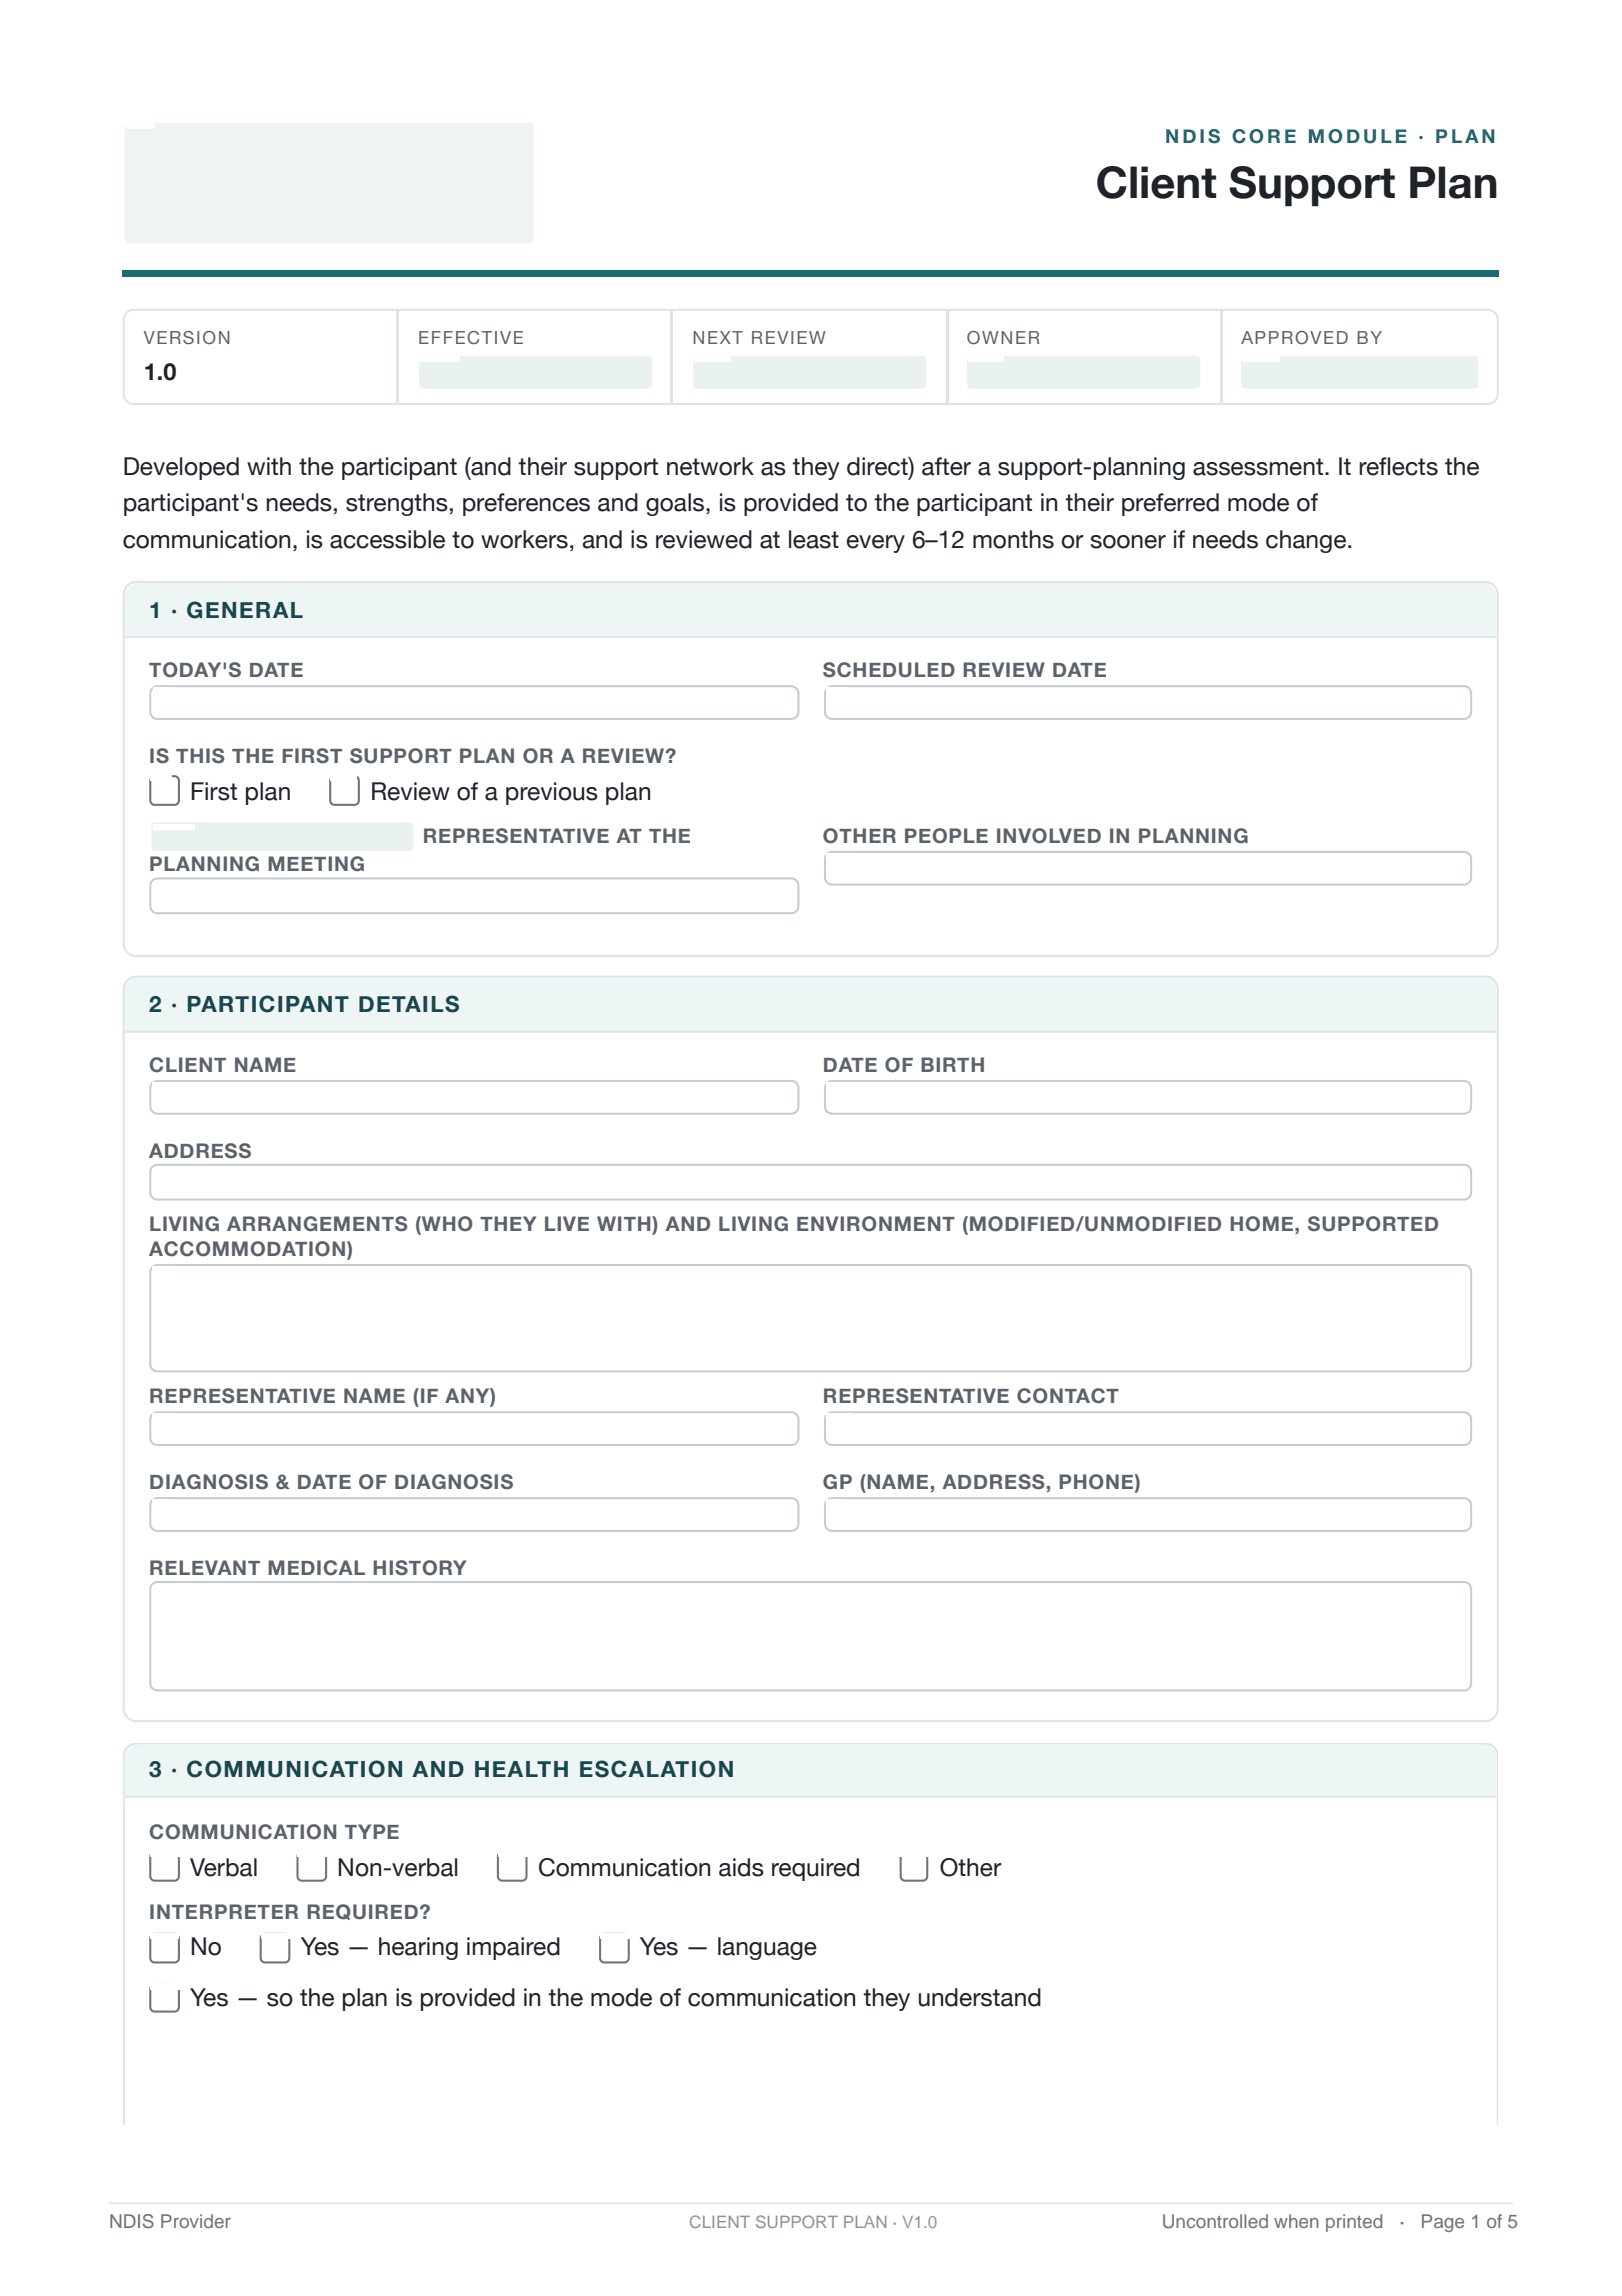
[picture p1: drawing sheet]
<svg xmlns="http://www.w3.org/2000/svg" width="210mm" height="297mm" viewBox="0 0 210 297" stroke-linecap="round" stroke-linejoin="round" font-family="sans-serif">
<defs><g id="words">
<text font-size="5.6" fill="#1f2328" x="141.8" y="25.7">Client Support Plan</text>
<g font-size="3.2" fill="#1f2328">
<text x="15.9" y="61.4">Developed with the participant (and their support network as they direct) after a support-planning assessment. It refl ects the</text>
<text x="15.9" y="66.1">participant's needs, strengths, preferences and goals, is provided to the participant in their preferred mode of</text>
<text x="15.9" y="70.9">communication, is accessible to workers, and is reviewed at least every 6–12 months or sooner if needs change.</text>
<text x="24.6" y="103.5">First plan</text>
<text x="47.9" y="103.5">Review of a previous plan</text>
<text x="24.6" y="242.6">Verbal</text>
<text x="43.6" y="242.6">Non-verbal</text>
<text x="69.6" y="242.6">Communication aids required</text>
<text x="121.6" y="242.6">Other</text>
<text x="24.6" y="252.9">No</text>
<text x="38.9" y="252.9">Yes — hearing impaired</text>
<text x="82.8" y="252.9">Yes — language</text>
<text x="24.6" y="259.6">Yes — so the plan is provided in the mode of communication they understand</text>
</g>
<text font-size="3" fill="#1f2328" x="18.6" y="49.2">1.0</text>
<g font-size="2.9" fill="#124a4f">
<text x="19.3" y="79.9">1 · GENERAL</text>
<text x="19.3" y="131">2 · PARTICIPANT DETAILS</text>
<text x="19.3" y="229.9">3 · COMMUNICATION AND HEALTH ESCALATION</text>
</g>
<g font-size="2.6" fill="#5b626b">
<text x="19.3" y="87.6">TODAY'S DATE</text>
<text x="106.5" y="87.6">SCHEDULED REVIEW DATE</text>
<text x="19.3" y="98.7">IS THIS THE FIRST SUPPORT PLAN OR A REVIEW?</text>
<text x="19.3" y="112.7">PLANNING MEETING</text>
<text x="54.7" y="109">REPRESENTATIVE AT THE</text>
<text x="106.5" y="109">OTHER PEOPLE INVOLVED IN PLANNING</text>
<text x="19.3" y="138.6">CLIENT NAME</text>
<text x="106.5" y="138.6">DATE OF BIRTH</text>
<text x="19.3" y="149.8">ADDRESS</text>
<text x="19.3" y="159.3">LIVING ARRANGEMENTS (WHO THEY LIVE WITH) AND LIVING ENVIRONMENT (MODIFIED/UNMODIFIED HOME, SUPPORTED</text>
<text x="19.3" y="162.5">ACCOMMODATION)</text>
<text x="19.3" y="181.5">REPRESENTATIVE NAME (IF ANY)</text>
<text x="106.5" y="181.5">REPRESENTATIVE CONTACT</text>
<text x="19.3" y="192.6">DIAGNOSIS &amp; DATE OF DIAGNOSIS</text>
<text x="106.5" y="192.6">GP (NAME, ADDRESS, PHONE)</text>
<text x="19.3" y="203.7">RELEVANT MEDICAL HISTORY</text>
<text x="19.3" y="237.9">COMMUNICATION TYPE</text>
<text x="19.3" y="248.2">INTERPRETER REQUIRED?</text>
</g>
<text font-size="2.5" fill="#1c6b72" x="150.8" y="18.5">NDIS CORE MODULE · PLAN</text>
<g font-size="2.5" fill="#6b737d">
<text x="14.1" y="288.2">NDIS Provider</text>
<text x="150.3" y="288.2">Uncontrolled when printed</text>
<text x="181.1" y="288.2">·</text>
<text x="183.8" y="288.2">Page 1 of 5</text>
</g>
<g font-size="2.3" fill="#5b626b">
<text x="18.6" y="44.4">VERSION</text>
<text x="54.1" y="44.4">EFFECTIVE</text>
<text x="89.6" y="44.4">NEXT REVIEW</text>
<text x="125.1" y="44.4">OWNER</text>
<text x="160.6" y="44.4">APPROVED BY</text>
</g>
<text font-size="2.2" fill="#8c949c" x="89.2" y="288.2">CLIENT SUPPORT PLAN · V1.0</text>
</g></defs>
<path d="M15.9 34.9h178v.8h-178z" fill="#1c6b72"/>
<path d="M16.4 40.5l.4-.3 .5-.1h175.2a1.28 1.28 0 0 1 1.3 1.3v9.6a1.28 1.28 0 0 1-1.3 1.3h-175.2a1.28 1.28 0 0 1-1.3-1.3v-9.6l.1-.5zM16.5 75.8a1.63 1.63 0 0 1 1.1-.5h174.6a1.63 1.63 0 0 1 1.6 1.6v45.2a1.63 1.63 0 0 1-1.6 1.6h-174.6a1.63 1.63 0 0 1-1.6-1.6v-45.2a1.63 1.63 0 0 1 .5-1.1z" fill="none" stroke="#dfe3e8" stroke-width=".26"/>
<path d="M16.7 75.9a1.76 1.76 0 0 1 1.2-.5h174a1.76 1.76 0 0 1 1.8 1.8v5.2h-177.6v-5.2a1.76 1.76 0 0 1 .6-1.3z" fill="#eef5f5"/>
<path d="M16.1 82.4h177.6M16.5 126.8a1.63 1.63 0 0 1 1.1-.5h174.6a1.63 1.63 0 0 1 1.6 1.7v93a1.63 1.63 0 0 1-1.6 1.6h-174.6a1.63 1.63 0 0 1-1.6-1.6v-93a1.63 1.63 0 0 1 .5-1.2z" fill="none" stroke="#dfe3e8" stroke-width=".26"/>
<path d="M16.7 127a1.76 1.76 0 0 1 1.2-.5h174a1.76 1.76 0 0 1 1.8 1.7v5.3h-177.6v-5.3a1.76 1.76 0 0 1 .6-1.2z" fill="#eef5f5"/>
<path d="M16.1 133.5h177.6" fill="none" stroke="#dfe3e8" stroke-width=".26"/>
<g fill="#dfe3e8">
<path d="M15.9 225.4h178v1.1h-178z"/>
<path d="M192.9 225.4h1v49.5h-1z"/>
<path d="M15.9 225.4h1v49.5h-1z"/>
</g>
<path d="M16.7 226.2a1.76 1.76 0 0 1 1.2-.5h174a1.76 1.76 0 0 1 1.8 1.8v4.9h-177.6v-4.9a1.76 1.76 0 0 1 .6-1.3z" fill="#eef5f5"/>
<path d="M51.5 40.2v11.9M86.9 40.2v11.9M122.6 40.2v11.9M158.1 40.2v11.9M16.1 232.4h177.6" fill="none" stroke="#dfe3e8" stroke-width=".26"/>
<path d="M16.3 16l.4-.1h51.8a.53 .53 0 0 1 .6 .5v14.6a.53 .53 0 0 1-.6 .5h-51.8a.53 .53 0 0 1-.6-.5v-14.6z" fill="#eef3f3"/>
<g fill="#e9f1f1">
<path d="M54.4 46.2l.4-.2h29.1a.53 .53 0 0 1 .5 .6v3.1a.53 .53 0 0 1-.5 .6h-29.1a.53 .53 0 0 1-.6-.6v-3.1z"/>
<path d="M89.8 46.2l.4-.2h29.1a.53 .53 0 0 1 .6 .6v3.1a.53 .53 0 0 1-.6 .6h-29.1a.53 .53 0 0 1-.5-.6v-3.1z"/>
<path d="M125.3 46.2l.4-.2h29.1a.53 .53 0 0 1 .5 .6v3.1a.53 .53 0 0 1-.5 .6h-29.1a.53 .53 0 0 1-.6-.6v-3.1z"/>
<path d="M160.8 46.2l.3-.2h29.7a.53 .53 0 0 1 .5 .6v3.1a.53 .53 0 0 1-.5 .6h-29.7a.53 .53 0 0 1-.5-.6v-3.1z"/>
</g>
<path d="M19.7 89l.3-.2h.4h82a.93 .93 0 0 1 .9 .9v2.4a.93 .93 0 0 1-.9 .9h-82a.93 .93 0 0 1-1-.9v-2.4l.1-.4z" fill="#fff"/>
<path d="M19.7 89l.3-.2h.4h82a.93 .93 0 0 1 .9 .9v2.4a.93 .93 0 0 1-.9 .9h-82a.93 .93 0 0 1-1-.9v-2.4l.1-.4z" fill="none" stroke="#c7ccd1" stroke-width=".26"/>
<path d="M107 89l.3-.2h.4h81.7a.93 .93 0 0 1 1 .9v2.4a.93 .93 0 0 1-1 .9h-81.7a.93 .93 0 0 1-.9-.9v-2.4v-.4z" fill="#fff"/>
<path d="M107 89l.3-.2h.4h81.7a.93 .93 0 0 1 1 .9v2.4a.93 .93 0 0 1-1 .9h-81.7a.93 .93 0 0 1-.9-.9v-2.4v-.4z" fill="none" stroke="#c7ccd1" stroke-width=".26"/>
<path d="M19.6 100.6l.4-.2h2.6a.57 .57 0 0 1 .6 .6v2.5a.57 .57 0 0 1-.6 .6h-2.6a.57 .57 0 0 1-.6-.6v-2.5z" fill="#fff"/>
<path d="M19.6 100.6l.4-.2h2.6a.57 .57 0 0 1 .6 .6v2.5a.57 .57 0 0 1-.6 .6h-2.6a.57 .57 0 0 1-.6-.6v-2.5z" fill="none" stroke="#6b7178" stroke-width=".26"/>
<path d="M42.9 100.6l.4-.2h2.6a.57 .57 0 0 1 .5 .6v2.5a.57 .57 0 0 1-.5 .6h-2.6a.57 .57 0 0 1-.6-.6v-2.5z" fill="#fff"/>
<path d="M42.9 100.6l.4-.2h2.6a.57 .57 0 0 1 .5 .6v2.5a.57 .57 0 0 1-.5 .6h-2.6a.57 .57 0 0 1-.6-.6v-2.5z" fill="none" stroke="#6b7178" stroke-width=".26"/>
<path d="M19.7 106.5l.4-.1h32.8a.53 .53 0 0 1 .5 .5v2.6a.53 .53 0 0 1-.5 .6h-32.8a.53 .53 0 0 1-.5-.6v-2.6z" fill="#e9f1f1"/>
<path d="M19.7 113.9l.3-.2 .4-.1h82a.93 .93 0 0 1 .9 1v2.6a.93 .93 0 0 1-.9 .9h-82a.93 .93 0 0 1-1-.9v-2.6l.1-.4z" fill="#fff"/>
<path d="M19.7 113.9l.3-.2 .4-.1h82a.93 .93 0 0 1 .9 1v2.6a.93 .93 0 0 1-.9 .9h-82a.93 .93 0 0 1-1-.9v-2.6l.1-.4z" fill="none" stroke="#c7ccd1" stroke-width=".26"/>
<path d="M107 110.5l.3-.2 .4-.1h81.7a.93 .93 0 0 1 1 .9v2.4a.93 .93 0 0 1-1 .9h-81.7a.93 .93 0 0 1-.9-.9v-2.4v-.3z" fill="#fff"/>
<path d="M107 110.5l.3-.2 .4-.1h81.7a.93 .93 0 0 1 1 .9v2.4a.93 .93 0 0 1-1 .9h-81.7a.93 .93 0 0 1-.9-.9v-2.4v-.3z" fill="none" stroke="#c7ccd1" stroke-width=".26"/>
<path d="M19.7 140.1l.3-.2 .4-.1h82a.93 .93 0 0 1 .9 1v2.3a.93 .93 0 0 1-.9 1h-82a.93 .93 0 0 1-1-1v-2.3l.1-.4z" fill="#fff"/>
<path d="M19.7 140.1l.3-.2 .4-.1h82a.93 .93 0 0 1 .9 1v2.3a.93 .93 0 0 1-.9 1h-82a.93 .93 0 0 1-1-1v-2.3l.1-.4z" fill="none" stroke="#c7ccd1" stroke-width=".26"/>
<path d="M107 140.1l.3-.2 .4-.1h81.7a.93 .93 0 0 1 1 1v2.3a.93 .93 0 0 1-1 1h-81.7a.93 .93 0 0 1-.9-1v-2.3v-.4z" fill="#fff"/>
<path d="M107 140.1l.3-.2 .4-.1h81.7a.93 .93 0 0 1 1 1v2.3a.93 .93 0 0 1-1 1h-81.7a.93 .93 0 0 1-.9-1v-2.3v-.4z" fill="none" stroke="#c7ccd1" stroke-width=".26"/>
<path d="M19.7 151l.3-.2 .4-.1h169a.93 .93 0 0 1 1 .9v2.7a.93 .93 0 0 1-1 .9h-169a.93 .93 0 0 1-1-.9v-2.7l.1-.3z" fill="#fff"/>
<path d="M19.7 151l.3-.2 .4-.1h169a.93 .93 0 0 1 1 .9v2.7a.93 .93 0 0 1-1 .9h-169a.93 .93 0 0 1-1-.9v-2.7l.1-.3z" fill="none" stroke="#c7ccd1" stroke-width=".26"/>
<path d="M19.7 163.9l.3-.2 .4-.1h169a.93 .93 0 0 1 1 1v11.9a.93 .93 0 0 1-1 .9h-169a.93 .93 0 0 1-1-.9v-11.9l.1-.4z" fill="#fff"/>
<path d="M19.7 163.9l.3-.2 .4-.1h169a.93 .93 0 0 1 1 1v11.9a.93 .93 0 0 1-1 .9h-169a.93 .93 0 0 1-1-.9v-11.9l.1-.4z" fill="none" stroke="#c7ccd1" stroke-width=".26"/>
<path d="M19.7 183l.3-.2 .4-.1h82a.93 .93 0 0 1 .9 .9v2.4a.93 .93 0 0 1-.9 .9h-82a.93 .93 0 0 1-1-.9v-2.4l.1-.3z" fill="#fff"/>
<path d="M19.7 183l.3-.2 .4-.1h82a.93 .93 0 0 1 .9 .9v2.4a.93 .93 0 0 1-.9 .9h-82a.93 .93 0 0 1-1-.9v-2.4l.1-.3z" fill="none" stroke="#c7ccd1" stroke-width=".26"/>
<path d="M107 183l.3-.2 .4-.1h81.7a.93 .93 0 0 1 1 .9v2.4a.93 .93 0 0 1-1 .9h-81.7a.93 .93 0 0 1-.9-.9v-2.4v-.3z" fill="#fff"/>
<path d="M107 183l.3-.2 .4-.1h81.7a.93 .93 0 0 1 1 .9v2.4a.93 .93 0 0 1-1 .9h-81.7a.93 .93 0 0 1-.9-.9v-2.4v-.3z" fill="none" stroke="#c7ccd1" stroke-width=".26"/>
<path d="M19.7 194.1l.3-.2 .4-.1h82a.93 .93 0 0 1 .9 .9v2.4a.93 .93 0 0 1-.9 .9h-82a.93 .93 0 0 1-1-.9v-2.4l.1-.3z" fill="#fff"/>
<path d="M19.7 194.1l.3-.2 .4-.1h82a.93 .93 0 0 1 .9 .9v2.4a.93 .93 0 0 1-.9 .9h-82a.93 .93 0 0 1-1-.9v-2.4l.1-.3z" fill="none" stroke="#c7ccd1" stroke-width=".26"/>
<path d="M107 194.1l.3-.2 .4-.1h81.7a.93 .93 0 0 1 1 .9v2.4a.93 .93 0 0 1-1 .9h-81.7a.93 .93 0 0 1-.9-.9v-2.4v-.3z" fill="#fff"/>
<path d="M107 194.1l.3-.2 .4-.1h81.7a.93 .93 0 0 1 1 .9v2.4a.93 .93 0 0 1-1 .9h-81.7a.93 .93 0 0 1-.9-.9v-2.4v-.3z" fill="none" stroke="#c7ccd1" stroke-width=".26"/>
<path d="M19.7 204.9l.3-.2h.4h169a.93 .93 0 0 1 1 .9v12.2a.93 .93 0 0 1-1 .9h-169a.93 .93 0 0 1-1-.9v-12.2l.1-.4z" fill="#fff"/>
<path d="M19.7 204.9l.3-.2h.4h169a.93 .93 0 0 1 1 .9v12.2a.93 .93 0 0 1-1 .9h-169a.93 .93 0 0 1-1-.9v-12.2l.1-.4z" fill="none" stroke="#c7ccd1" stroke-width=".26"/>
<path d="M19.6 239.7l.4-.1h2.6a.57 .57 0 0 1 .6 .6v2.5a.57 .57 0 0 1-.6 .6h-2.6a.57 .57 0 0 1-.6-.6v-2.5z" fill="#fff"/>
<path d="M19.6 239.7l.4-.1h2.6a.57 .57 0 0 1 .6 .6v2.5a.57 .57 0 0 1-.6 .6h-2.6a.57 .57 0 0 1-.6-.6v-2.5z" fill="none" stroke="#6b7178" stroke-width=".26"/>
<path d="M38.7 239.7l.4-.1h2.5a.57 .57 0 0 1 .6 .6v2.5a.57 .57 0 0 1-.6 .6h-2.5a.57 .57 0 0 1-.6-.6v-2.5z" fill="#fff"/>
<path d="M38.7 239.7l.4-.1h2.5a.57 .57 0 0 1 .6 .6v2.5a.57 .57 0 0 1-.6 .6h-2.5a.57 .57 0 0 1-.6-.6v-2.5z" fill="none" stroke="#6b7178" stroke-width=".26"/>
<path d="M64.6 239.7l.4-.1h2.6a.57 .57 0 0 1 .5 .6v2.5a.57 .57 0 0 1-.5 .6h-2.6a.57 .57 0 0 1-.6-.6v-2.5z" fill="#fff"/>
<path d="M64.6 239.7l.4-.1h2.6a.57 .57 0 0 1 .5 .6v2.5a.57 .57 0 0 1-.5 .6h-2.6a.57 .57 0 0 1-.6-.6v-2.5z" fill="none" stroke="#6b7178" stroke-width=".26"/>
<path d="M116.7 239.7l.4-.1h2.3a.57 .57 0 0 1 .6 .6v2.5a.57 .57 0 0 1-.6 .6h-2.3a.57 .57 0 0 1-.6-.6v-2.5z" fill="#fff"/>
<path d="M116.7 239.7l.4-.1h2.3a.57 .57 0 0 1 .6 .6v2.5a.57 .57 0 0 1-.6 .6h-2.3a.57 .57 0 0 1-.6-.6v-2.5z" fill="none" stroke="#6b7178" stroke-width=".26"/>
<path d="M19.6 250.3l.4-.1h2.6a.57 .57 0 0 1 .6 .5v2.6a.57 .57 0 0 1-.6 .6h-2.6a.57 .57 0 0 1-.6-.6v-2.6z" fill="#fff"/>
<path d="M19.6 250.3l.4-.1h2.6a.57 .57 0 0 1 .6 .5v2.6a.57 .57 0 0 1-.6 .6h-2.6a.57 .57 0 0 1-.6-.6v-2.6z" fill="none" stroke="#6b7178" stroke-width=".26"/>
<path d="M33.9 250.3l.4-.1h2.6a.57 .57 0 0 1 .5 .5v2.6a.57 .57 0 0 1-.5 .6h-2.6a.57 .57 0 0 1-.6-.6v-2.6z" fill="#fff"/>
<path d="M33.9 250.3l.4-.1h2.6a.57 .57 0 0 1 .5 .5v2.6a.57 .57 0 0 1-.5 .6h-2.6a.57 .57 0 0 1-.6-.6v-2.6z" fill="none" stroke="#6b7178" stroke-width=".26"/>
<path d="M77.8 250.3l.4-.1h2.6a.57 .57 0 0 1 .6 .5v2.6a.57 .57 0 0 1-.6 .6h-2.6a.57 .57 0 0 1-.5-.6v-2.6z" fill="#fff"/>
<path d="M77.8 250.3l.4-.1h2.6a.57 .57 0 0 1 .6 .5v2.6a.57 .57 0 0 1-.6 .6h-2.6a.57 .57 0 0 1-.5-.6v-2.6z" fill="none" stroke="#6b7178" stroke-width=".26"/>
<path d="M19.6 256.9l.4-.1h2.6a.57 .57 0 0 1 .6 .6v2.2a.57 .57 0 0 1-.6 .6h-2.6a.57 .57 0 0 1-.6-.6v-2.2z" fill="#fff"/>
<path d="M19.6 256.9l.4-.1h2.6a.57 .57 0 0 1 .6 .6v2.2a.57 .57 0 0 1-.6 .6h-2.6a.57 .57 0 0 1-.6-.6v-2.2z" fill="none" stroke="#6b7178" stroke-width=".26"/>
<g fill="#fff">
<path d="M16.4 15.9h3.5v.8h-3.5z"/>
<path d="M54.3 46h5.2v.8h-5.2z"/>
<path d="M89.8 46h4.7v.8h-4.7z"/>
<path d="M125.3 46h4.6v.8h-4.6z"/>
<path d="M160.8 46h4.8v.8h-4.8z"/>
<path d="M19.8 88.9h2.6v.8h-2.6z"/>
<path d="M106.9 88.9h2.9v.8h-2.9z"/>
<path d="M19.4 100.3h2.8v.8h-2.8z"/>
<path d="M42.7 100.3h3.5v.8h-3.5z"/>
<path d="M19.8 106.6h5.5v.8h-5.5z"/>
<path d="M19.8 114.1h2.4v.7h-2.4z"/>
<path d="M106.9 110.3h2.9v.8h-2.9z"/>
<path d="M19.8 140h3.1v.7h-3.1z"/>
<path d="M106.9 140h2.9v.7h-2.9z"/>
<path d="M19.8 151.1h3.5v.8h-3.5z"/>
<path d="M19.8 163.8h2.7v.8h-2.7z"/>
<path d="M19.8 182.8h3v.8h-3z"/>
<path d="M106.9 182.8h3.4v.8h-3.4z"/>
<path d="M19.8 194h2.2v.7h-2.2z"/>
<path d="M106.9 194h2.3v.7h-2.3z"/>
<path d="M19.8 205.1h3.9v.7h-3.9z"/>
<path d="M19.4 239.5h4.4v.7h-4.4z"/>
<path d="M38.4 239.5h5v.7h-5z"/>
<path d="M64.4 239.5h4.1v.7h-4.1z"/>
<path d="M116.4 239.5h4.2v.7h-4.2z"/>
<path d="M19.4 250h3.7v.8h-3.7z"/>
<path d="M33.7 250h4.5v.8h-4.5z"/>
<path d="M77.6 250h4v.8h-4z"/>
<path d="M19.4 256.7h4v.7h-4z"/>
</g>
<path d="M14.1 285h181.7" fill="none" stroke="#dee3e8" stroke-width=".21"/>
<use href="#words"/>
</svg>
